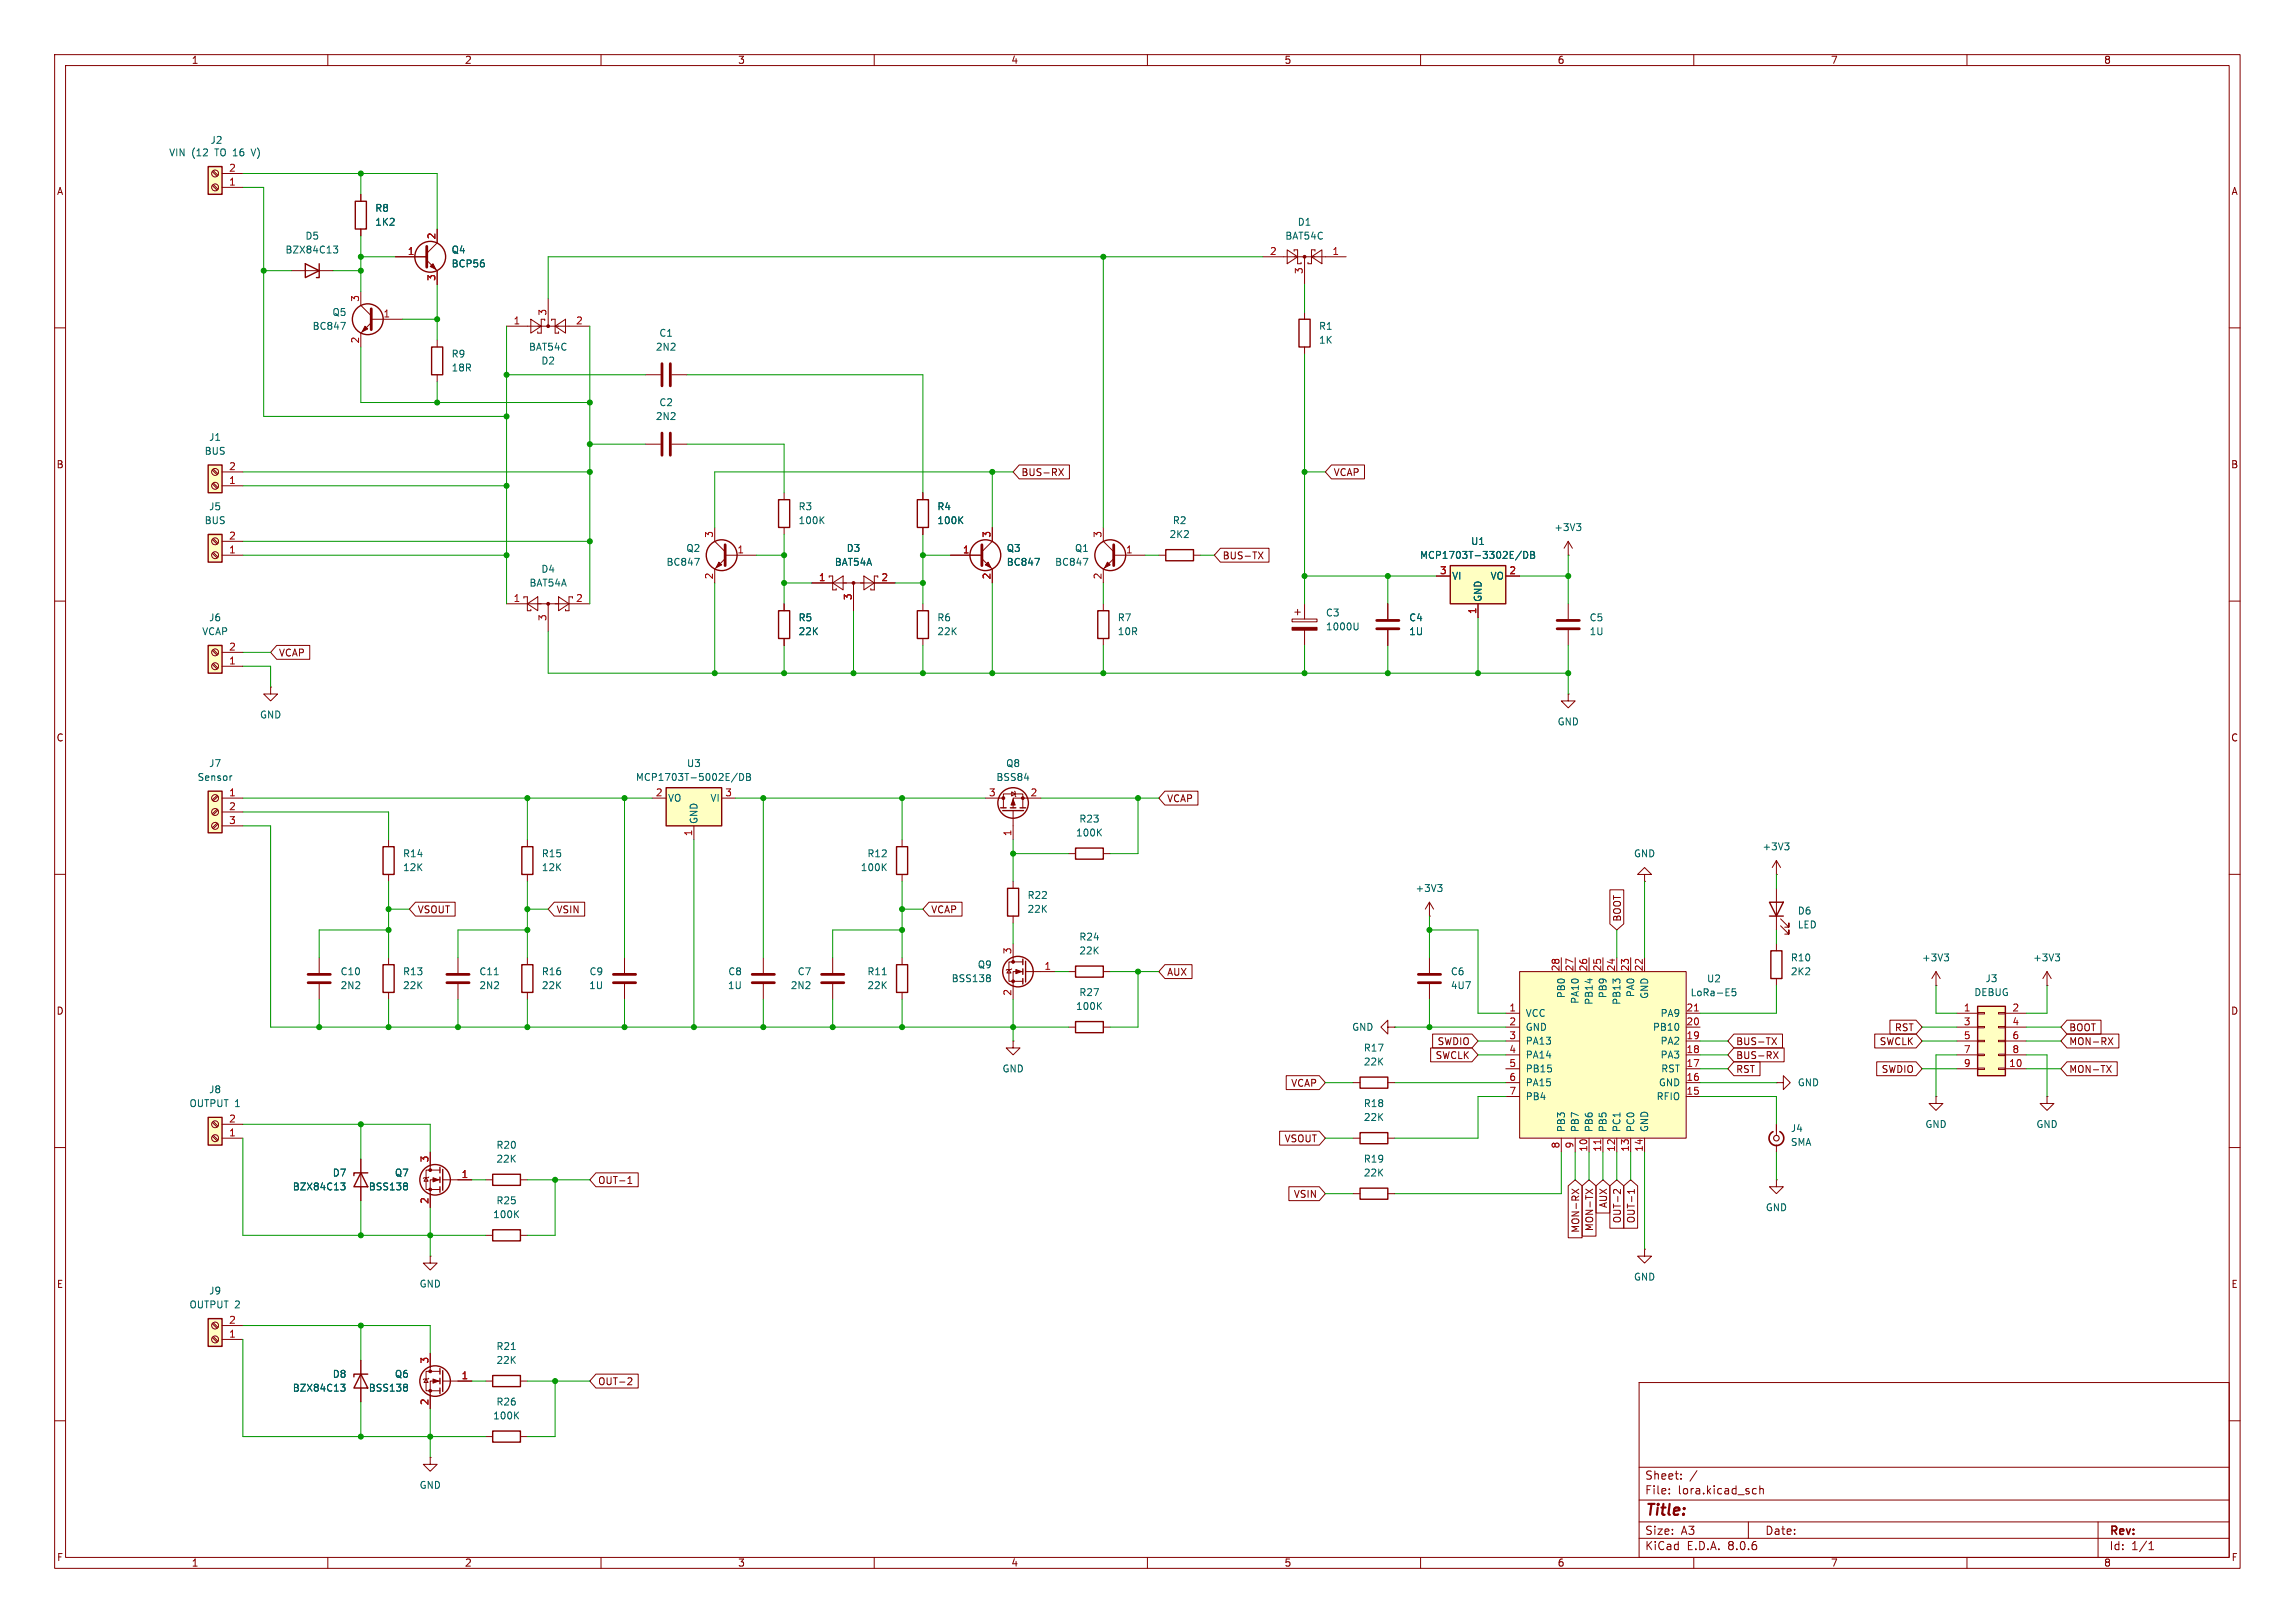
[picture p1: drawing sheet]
<svg xmlns="http://www.w3.org/2000/svg" width="297mm" height="210mm" viewBox="0 0 297 210" stroke-linecap="round" stroke-linejoin="round" font-family="sans-serif">
<defs><g id="words">
<text font-size="2" fill="#840000" x="212.8" y="196.5">Title:</text>
<g font-size="1.5" fill="#840000">
<text x="212.8" y="191.6">Sheet:</text>
<text x="212.8" y="193.5">File:</text>
<text x="217.1" y="193.5">lora.kicad_sch</text>
<text x="212.8" y="200.7">KiCad</text>
<text x="212.8" y="198.7">Size:</text>
<text x="217.5" y="198.7">A3</text>
<text x="218.3" y="200.7">E.D.A.</text>
<text x="223.7" y="200.7">8.0.6</text>
<text x="228.4" y="198.7">Date:</text>
<text x="272.9" y="198.9">Rev:</text>
<text x="272.9" y="200.7">Id:</text>
<text x="275.8" y="200.7">1/1</text>
</g>
<g font-size="1.3" fill="#840000">
<text x="24.7" y="8.4">1</text>
<text x="60.1" y="8.4">2</text>
<text x="95.5" y="8.4">3</text>
<text x="130.8" y="8.4">4</text>
<text x="166.2" y="8.4">5</text>
<text x="201.5" y="8.4">6</text>
<text x="236.9" y="8.4">7</text>
<text x="272.2" y="8.4">8</text>
<text x="7.3" y="25.4">A</text>
<text x="288.7" y="25.4">A</text>
<text x="7.2" y="60.7">B</text>
<text x="132.1" y="61.7">BUS-RX</text>
<text x="172.5" y="61.7">VCAP</text>
<text x="288.7" y="60.7">B</text>
<text x="158.2" y="72.5">BUS-TX</text>
<text x="36" y="85.1">VCAP</text>
<text x="7.2" y="96.1">C</text>
<text x="288.7" y="96.1">C</text>
<text x="151" y="103.9">VCAP</text>
<text x="54" y="118.3">VSOUT</text>
<text x="72" y="118.3">VSIN</text>
<text x="120.4" y="118.3">VCAP</text>
<text x="209.9" y="119.3" transform="rotate(-90 209.9 119.3)">BOOT</text>
<text x="7.2" y="131.4">D</text>
<text x="151" y="126.4">AUX</text>
<text x="288.7" y="131.4">D</text>
<text x="185.7" y="137.2">SWCLK</text>
<text x="186" y="135.4">SWDIO</text>
<text x="224.6" y="135.4">BUS-TX</text>
<text x="224.6" y="137.2">BUS-RX</text>
<text x="243.2" y="135.4">SWCLK</text>
<text x="245.2" y="133.6">RST</text>
<text x="267.7" y="133.6">BOOT</text>
<text x="267.7" y="135.4">MON-RX</text>
<text x="167" y="140.8">VCAP</text>
<text x="224.6" y="139">RST</text>
<text x="243.4" y="139">SWDIO</text>
<text x="267.7" y="139">MON-TX</text>
<text x="166.2" y="147.9">VSOUT</text>
<text x="77.3" y="153.3">OUT-1</text>
<text x="167.4" y="155.1">VSIN</text>
<text x="204.5" y="159.6" transform="rotate(-90 204.5 159.6)">MON-RX</text>
<text x="206.3" y="159.4" transform="rotate(-90 206.3 159.4)">MON-TX</text>
<text x="208.1" y="156.4" transform="rotate(-90 208.1 156.4)">AUX</text>
<text x="209.9" y="158.3" transform="rotate(-90 209.9 158.3)">OUT-2</text>
<text x="211.7" y="158.3" transform="rotate(-90 211.7 158.3)">OUT-1</text>
<text x="7.3" y="166.8">E</text>
<text x="288.7" y="166.8">E</text>
<text x="77.3" y="179.4">OUT-2</text>
<text x="7.3" y="202.1">F</text>
<text x="24.7" y="202.9">1</text>
<text x="60.1" y="202.9">2</text>
<text x="95.5" y="202.9">3</text>
<text x="130.8" y="202.9">4</text>
<text x="166.2" y="202.9">5</text>
<text x="201.5" y="202.9">6</text>
<text x="236.9" y="202.9">7</text>
<text x="272.2" y="202.9">8</text>
<text x="288.7" y="202.1">F</text>
</g>
<g font-size="1.3" fill="#006464">
<text x="21.8" y="20.4">VIN</text>
<text x="24.8" y="20.4">(12</text>
<text x="27.2" y="18.8">J2</text>
<text x="27.9" y="20.4">TO 16</text>
<text x="32.9" y="20.4">V)</text>
<text x="48.5" y="27.6">R8</text>
<text x="48.5" y="29.3">1K2</text>
<text x="167.9" y="29.3">D1</text>
<text x="36.9" y="32.9">BZX84C13</text>
<text x="39.5" y="31.1">D5</text>
<text x="58.4" y="32.9">Q4</text>
<text x="58.4" y="34.7">BCP56</text>
<text x="166.3" y="31.1">BAT54C</text>
<text x="43" y="41">Q5</text>
<text x="40.4" y="42.8">BC847</text>
<text x="58.4" y="46.4">R9</text>
<text x="68.4" y="45.5">BAT54C</text>
<text x="70" y="47.3">D2</text>
<text x="84.8" y="45.5">2N2</text>
<text x="85.3" y="43.7">C1</text>
<text x="170.6" y="42.8">R1</text>
<text x="170.6" y="44.6">1K</text>
<text x="58.4" y="48.2">18R</text>
<text x="85.3" y="52.7">C2</text>
<text x="26.4" y="59">BUS</text>
<text x="27" y="57.2">J1</text>
<text x="84.8" y="54.5">2N2</text>
<text x="26.4" y="68">BUS</text>
<text x="27" y="66.2">J5</text>
<text x="88.8" y="71.6">Q2</text>
<text x="103.3" y="66.2">R3</text>
<text x="103.3" y="68">100K</text>
<text x="109.5" y="71.6">D3</text>
<text x="121.2" y="66.2">R4</text>
<text x="121.2" y="68">100K</text>
<text x="130.2" y="71.6">Q3</text>
<text x="139" y="71.6">Q1</text>
<text x="151.3" y="69.8">2K2</text>
<text x="151.7" y="68">R2</text>
<text x="190.3" y="70.7">U1</text>
<text x="201.1" y="68.9">+3V3</text>
<text x="68.5" y="76">BAT54A</text>
<text x="70" y="74.2">D4</text>
<text x="86.2" y="73.3">BC847</text>
<text x="108" y="73.3">BAT54A</text>
<text x="130.2" y="73.3">BC847</text>
<text x="136.5" y="73.3">BC847</text>
<text x="183.7" y="72.5">MCP1703T-3302E/DB</text>
<text x="187.9" y="75.1">VI</text>
<text x="191.9" y="77.9" transform="rotate(-90 191.9 77.9)">GND</text>
<text x="192.8" y="75.1">VO</text>
<text x="26.1" y="82.3">VCAP</text>
<text x="27" y="80.5">J6</text>
<text x="103.3" y="80.5">R5</text>
<text x="103.3" y="82.3">22K</text>
<text x="121.2" y="80.5">R6</text>
<text x="121.2" y="82.3">22K</text>
<text x="144.6" y="80.5">R7</text>
<text x="144.6" y="82.3">10R</text>
<text x="171.5" y="79.9">C3</text>
<text x="171.5" y="81.7">1000U</text>
<text x="182.3" y="80.5">C4</text>
<text x="182.3" y="82.3">1U</text>
<text x="205.6" y="80.5">C5</text>
<text x="205.6" y="82.3">1U</text>
<text x="33.6" y="93.1">GND</text>
<text x="201.5" y="94">GND</text>
<text x="25.5" y="101.2">Sensor</text>
<text x="27" y="99.4">J7</text>
<text x="82.2" y="101.2">MCP1703T-5002E/DB</text>
<text x="88.8" y="99.4">U3</text>
<text x="128.9" y="101.2">BSS84</text>
<text x="130.1" y="99.4">Q8</text>
<text x="86.4" y="103.9">VO</text>
<text x="90.4" y="106.7" transform="rotate(-90 90.4 106.7)">GND</text>
<text x="91.9" y="103.9">VI</text>
<text x="139.6" y="106.6">R23</text>
<text x="52.1" y="111.1">R14</text>
<text x="52.1" y="112.9">12K</text>
<text x="70.1" y="111.1">R15</text>
<text x="70.1" y="112.9">12K</text>
<text x="111.3" y="112.9">100K</text>
<text x="112.2" y="111.1">R12</text>
<text x="139.2" y="108.4">100K</text>
<text x="211.4" y="111.1">GND</text>
<text x="228" y="110.2">+3V3</text>
<text x="132.9" y="116.5">R22</text>
<text x="132.9" y="118.2">22K</text>
<text x="183.1" y="115.6">+3V3</text>
<text x="232.6" y="118.5">D6</text>
<text x="126.5" y="125.4">Q9</text>
<text x="139.6" y="121.8">R24</text>
<text x="139.6" y="123.6">22K</text>
<text x="231.7" y="124.5">R10</text>
<text x="232.6" y="120.3">LED</text>
<text x="248.7" y="124.5">+3V3</text>
<text x="263" y="124.5">+3V3</text>
<text x="44" y="128.1">2N2</text>
<text x="44" y="126.3">C10</text>
<text x="52.1" y="126.3">R13</text>
<text x="52.1" y="128.1">22K</text>
<text x="62" y="128.1">2N2</text>
<text x="62" y="126.3">C11</text>
<text x="70.1" y="126.3">R16</text>
<text x="70.1" y="128.1">22K</text>
<text x="76.2" y="128.1">1U</text>
<text x="76.2" y="126.3">C9</text>
<text x="94.1" y="128.1">1U</text>
<text x="94.2" y="126.3">C8</text>
<text x="102.3" y="128.1">2N2</text>
<text x="103.2" y="126.3">C7</text>
<text x="112.2" y="126.3">R11</text>
<text x="112.2" y="128.1">22K</text>
<text x="123.1" y="127.2">BSS138</text>
<text x="139.2" y="130.8">100K</text>
<text x="139.6" y="129">R27</text>
<text x="187.7" y="126.3">C6</text>
<text x="187.7" y="128.1">4U7</text>
<text x="197.4" y="131.7">VCC</text>
<text x="202.7" y="129.2" transform="rotate(-90 202.7 129.2)">PB0</text>
<text x="204.5" y="130" transform="rotate(-90 204.5 130)">PA10</text>
<text x="206.3" y="130.1" transform="rotate(-90 206.3 130.1)">PB14</text>
<text x="208" y="129.2" transform="rotate(-90 208 129.2)">PB9</text>
<text x="209.8" y="130.1" transform="rotate(-90 209.8 130.1)">PB13~{}</text>
<text x="211.6" y="129.1" transform="rotate(-90 211.6 129.1)">PA0</text>
<text x="213.4" y="129.3" transform="rotate(-90 213.4 129.3)">GND</text>
<text x="214.8" y="131.7">PA9</text>
<text x="218.7" y="129">LoRa-E5</text>
<text x="220.8" y="127.3">U2</text>
<text x="231.7" y="126.3">2K2</text>
<text x="255.4" y="129">DEBUG</text>
<text x="256.9" y="127.2">J3</text>
<text x="174.9" y="133.5">GND</text>
<text x="176.4" y="136.2">R17</text>
<text x="197.4" y="133.5">GND</text>
<text x="197.4" y="135.3">PA13</text>
<text x="197.4" y="137.1">PA14</text>
<text x="213.8" y="133.5">PB10</text>
<text x="214.8" y="137.1">PA3</text>
<text x="214.8" y="135.3">PA2</text>
<text x="24.5" y="143.4">OUTPUT 1</text>
<text x="27" y="141.6">J8</text>
<text x="129.7" y="138.9">GND</text>
<text x="176.4" y="143.4">R18</text>
<text x="176.4" y="138">22K</text>
<text x="197.4" y="138.9">PB15</text>
<text x="197.4" y="140.7">PA15</text>
<text x="197.4" y="142.5">PB4</text>
<text x="214.3" y="142.5">RFIO</text>
<text x="214.6" y="140.7">GND</text>
<text x="214.9" y="138.9">RST</text>
<text x="232.6" y="140.7">GND</text>
<text x="64.2" y="148.8">R20</text>
<text x="176.4" y="145.2">22K</text>
<text x="202.7" y="146.6" transform="rotate(-90 202.7 146.6)">PB3</text>
<text x="204.5" y="146.6" transform="rotate(-90 204.5 146.6)">PB7</text>
<text x="206.3" y="146.6" transform="rotate(-90 206.3 146.6)">PB6</text>
<text x="208" y="146.6" transform="rotate(-90 208 146.6)">PB5</text>
<text x="209.8" y="146.6" transform="rotate(-90 209.8 146.6)">PC1</text>
<text x="211.6" y="146.6" transform="rotate(-90 211.6 146.6)">PC0</text>
<text x="213.4" y="146.6" transform="rotate(-90 213.4 146.6)">GND</text>
<text x="231.7" y="146.6">J4</text>
<text x="231.7" y="148.4">SMA</text>
<text x="249.1" y="146.1">GND</text>
<text x="263.5" y="146.1">GND</text>
<text x="37.8" y="154.2">BZX84C13</text>
<text x="43" y="152.4">D7</text>
<text x="47.7" y="154.2">BSS138</text>
<text x="51" y="152.4">Q7</text>
<text x="64.2" y="150.6">22K</text>
<text x="64.2" y="156">R25</text>
<text x="176.4" y="150.6">R19</text>
<text x="176.4" y="152.4">22K</text>
<text x="63.8" y="157.8">100K</text>
<text x="228.4" y="156.9">GND</text>
<text x="27" y="167.6">J9</text>
<text x="54.2" y="166.7">GND</text>
<text x="211.4" y="165.8">GND</text>
<text x="24.5" y="169.4">OUTPUT 2</text>
<text x="43" y="178.4">D8</text>
<text x="51" y="178.4">Q6</text>
<text x="64.2" y="174.8">R21</text>
<text x="64.2" y="176.6">22K</text>
<text x="37.8" y="180.2">BZX84C13</text>
<text x="47.7" y="180.2">BSS138</text>
<text x="63.8" y="183.8">100K</text>
<text x="64.2" y="182">R26</text>
<text x="54.2" y="192.8">GND</text>
</g>
<g font-size="1.3" fill="#a90000">
<text x="29.6" y="22.3">2</text>
<text x="29.6" y="24.1">1</text>
<text x="52.7" y="33">1</text>
<text x="56.4" y="31" transform="rotate(-90 56.4 31)">2</text>
<text x="164.3" y="33">2</text>
<text x="168.6" y="35.5" transform="rotate(-90 168.6 35.5)">3</text>
<text x="172.4" y="33">1</text>
<text x="46.5" y="39.1" transform="rotate(-90 46.5 39.1)">3</text>
<text x="49.6" y="41.1">1</text>
<text x="56.4" y="36.4" transform="rotate(-90 56.4 36.4)">3</text>
<text x="70.8" y="40.9" transform="rotate(-90 70.8 40.9)">3</text>
<text x="46.5" y="44.5" transform="rotate(-90 46.5 44.5)">2</text>
<text x="66.4" y="42">1</text>
<text x="74.5" y="42">2</text>
<text x="29.6" y="62.7">1</text>
<text x="29.6" y="60.9">2</text>
<text x="29.6" y="71.7">1</text>
<text x="29.6" y="69.9">2</text>
<text x="92.3" y="69.6" transform="rotate(-90 92.3 69.6)">3</text>
<text x="95.4" y="71.7">1</text>
<text x="124.5" y="71.7">1</text>
<text x="128.2" y="69.6" transform="rotate(-90 128.2 69.6)">3</text>
<text x="142.6" y="69.6" transform="rotate(-90 142.6 69.6)">3</text>
<text x="145.7" y="71.7">1</text>
<text x="66.4" y="77.9">1</text>
<text x="74.5" y="77.9">2</text>
<text x="92.3" y="75" transform="rotate(-90 92.3 75)">2</text>
<text x="105.9" y="75.3">1</text>
<text x="110.3" y="77.7" transform="rotate(-90 110.3 77.7)">3</text>
<text x="114" y="75.3">2</text>
<text x="128.2" y="75" transform="rotate(-90 128.2 75)">2</text>
<text x="142.6" y="75" transform="rotate(-90 142.6 75)">2</text>
<text x="186.3" y="74.4">3</text>
<text x="195.3" y="74.4">2</text>
<text x="70.8" y="80.4" transform="rotate(-90 70.8 80.4)">3</text>
<text x="191.1" y="79.5" transform="rotate(-90 191.1 79.5)">1</text>
<text x="29.6" y="86">1</text>
<text x="29.6" y="84.2">2</text>
<text x="29.6" y="103.1">1</text>
<text x="29.6" y="104.9">2</text>
<text x="29.6" y="106.7">3</text>
<text x="84.8" y="103.1">2</text>
<text x="93.8" y="103.1">3</text>
<text x="127.9" y="103.1">3</text>
<text x="133.3" y="103.1">2</text>
<text x="89.6" y="108.3" transform="rotate(-90 89.6 108.3)">1</text>
<text x="130.9" y="108.3" transform="rotate(-90 130.9 108.3)">1</text>
<text x="130.9" y="123.5" transform="rotate(-90 130.9 123.5)">3</text>
<text x="135.1" y="125.5">1</text>
<text x="201.9" y="125.7" transform="rotate(-90 201.9 125.7)">28</text>
<text x="203.7" y="125.7" transform="rotate(-90 203.7 125.7)">27</text>
<text x="205.5" y="125.7" transform="rotate(-90 205.5 125.7)">26</text>
<text x="207.3" y="125.7" transform="rotate(-90 207.3 125.7)">25</text>
<text x="209.1" y="125.7" transform="rotate(-90 209.1 125.7)">24</text>
<text x="210.9" y="125.7" transform="rotate(-90 210.9 125.7)">23</text>
<text x="212.6" y="125.7" transform="rotate(-90 212.6 125.7)">22</text>
<text x="130.9" y="128.9" transform="rotate(-90 130.9 128.9)">2</text>
<text x="195.3" y="130.9">1</text>
<text x="218.2" y="130.9">21</text>
<text x="254.1" y="130.9">1</text>
<text x="260.4" y="130.9">2</text>
<text x="195.3" y="132.7">2</text>
<text x="195.3" y="134.5">3</text>
<text x="195.3" y="136.3">4</text>
<text x="218.2" y="136.3">18</text>
<text x="218.2" y="134.5">19</text>
<text x="218.2" y="132.7">20</text>
<text x="254.1" y="132.7">3</text>
<text x="254.1" y="134.5">5</text>
<text x="254.1" y="136.3">7</text>
<text x="260.4" y="132.7">4</text>
<text x="260.4" y="134.5">6</text>
<text x="260.4" y="136.3">8</text>
<text x="195.3" y="138.1">5</text>
<text x="195.3" y="139.9">6</text>
<text x="195.3" y="141.7">7</text>
<text x="218.2" y="141.7">15</text>
<text x="218.2" y="139.9">16</text>
<text x="218.2" y="138.1">17</text>
<text x="254.1" y="138.1">9</text>
<text x="259.9" y="138.1">10</text>
<text x="29.6" y="147.1">1</text>
<text x="29.6" y="145.3">2</text>
<text x="201.9" y="148.7" transform="rotate(-90 201.9 148.7)">8</text>
<text x="203.7" y="148.7" transform="rotate(-90 203.7 148.7)">9</text>
<text x="205.5" y="149.1" transform="rotate(-90 205.5 149.1)">10</text>
<text x="207.3" y="149.1" transform="rotate(-90 207.3 149.1)">11</text>
<text x="209.1" y="149.1" transform="rotate(-90 209.1 149.1)">12</text>
<text x="210.9" y="149.1" transform="rotate(-90 210.9 149.1)">13</text>
<text x="212.6" y="149.1" transform="rotate(-90 212.6 149.1)">14</text>
<text x="55.5" y="155.9" transform="rotate(-90 55.5 155.9)">2</text>
<text x="55.5" y="150.5" transform="rotate(-90 55.5 150.5)">3</text>
<text x="59.7" y="152.5">1</text>
<text x="29.6" y="173.1">1</text>
<text x="29.6" y="171.3">2</text>
<text x="55.5" y="176.5" transform="rotate(-90 55.5 176.5)">3</text>
<text x="59.7" y="178.5">1</text>
<text x="55.5" y="181.9" transform="rotate(-90 55.5 181.9)">2</text>
</g>
</g></defs>
<g fill="none" stroke="#840000" stroke-width=".13">
<path d="M7.1 7.1h282.8v195.8h-282.8zM8.5 8.5h280v193h-280zM42.4 7.1v1.4M77.8 7.1v1.4M113.1 7.1v1.4M148.5 7.1v1.4M183.8 7.1v1.4M219.2 7.1v1.4M254.6 7.1v1.4M46.7 25.1v.9M46.7 29.6v.9M46.7 37.7v1.8l1.3 1.4"/>
<path d="M51.2 33.2h4M55.2 33.7l1.4 1.3v1.8M56.6 29.6v1.8l-1.4 1.4M7.1 42.4h1.4M48 41.8l-1.3 1.3v1.8M48 41.3h4.1M56.6 44v.9M56.6 48.5v.9M288.5 42.4h1.4M7.1 77.8h1.4M288.5 77.8h1.4M7.1 113.1h1.4"/>
<path d="M229.9 113.1h.1M229.9 111.4v1.7M229.9 114.9v5.4M229.9 111.4l-.5 .9M229.9 111.4l.5 .9M230.4 119.8l1.1 1.1v-.6v.6h-.5M230.4 118.9l1.1 1.1v-.6v.6h-.5M288.5 113.1h1.4M229.9 122.1v.9M229.9 126.6v.9M250.5 127.5h.1M250.5 125.7l-.5 .9"/>
<path d="M250.5 125.7v1.8M250.5 125.7l.6 .9M264.9 127.5h.1M264.9 125.7l-.5 .9M264.9 125.7v1.8M264.9 125.7l.6 .9M7.1 148.5h1.4M55.1 152.4l.3 .4h-.5zM55.5 152.3l-.1 .1h-.5l-.1 .1M55.7 149.1v2.3M56.9 152.7h-1.2v3.6M56.9 151.4h-1.8v2.5h1.8"/>
<path d="M57.3 152.7h3.8M62.9 152.7h.9M62.9 159.8h.9M67.4 152.7h.8M67.4 159.8h.8M229.9 152.7v.9h.9l-.9 .9-.9-.9h.9M229.9 152.7h.1M229.9 140.1h.9v-.9l.9 .9-.9 .9v-.9M229.9 140.1h.1M229.9 145.5v1.4M229.9 148.2v.9M250.5 141.9v.9h.9l-.9 .9-.9-.9h.9"/>
<path d="M250.5 141.9h.1M264.9 141.9v.9h.9l-.9 .9-.9-.9h.9M264.9 141.9h.1M288.5 148.5h1.4M55.7 162.5v.9h-.9l.9 .9 .9-.9h-.9M55.7 162.5h.1M212.1 178.9h76.4v22.6h-76.4zM7.1 183.8h1.4M55.7 188.6v.9h-.9l.9 .9 .9-.9h-.9M55.7 188.6h.1M212.1 199h76.4M212.1 196.9h76.4"/>
<path d="M212.1 194.1h76.4M212.1 189.9h76.4M216 193.2v.1M216 192.7v.1M217.5 191.3v.1M217.5 190.7v.1M219.6 190.3l-.9 1.4M226.3 196.9v2.1M227 192.6l.3 .1M227.3 193.3h-.3M227.7 192.7l.2-.1 .2 .1 .1 .6M227.7 192.2v1.1"/>
<path d="M271.5 196.9v4.6M278.1 199.8l.3-.3v1M288.5 183.8h1.4M42.4 201.5v1.4M77.8 201.5v1.4M113.1 201.5v1.4M148.5 201.5v1.4M183.8 201.5v1.4M219.2 201.5v1.4M254.6 201.5v1.4M278.1 200.5h.6"/>
</g>
<g fill="none" stroke="#840000" stroke-width=".18">
<path d="M46 26h1.4v3.6h-1.4zM55.9 44.9h1.4v3.6h-1.4zM229 116.7h1.8l-.9 1.8zM229 118.5h1.8M229.2 123h1.4v3.6h-1.4zM56.9 151v.8M56.9 152.3v.7M56.9 153.6v.7M57.3 151.3v2.7M63.8 151.9h3.6v1.5h-3.6zM63.8 159.1h3.6v1.5h-3.6z"/>
<circle cx="55.7" cy="33.2" r="1.99"/>
<circle cx="47.6" cy="41.3" r="1.99"/>
<circle cx="56.3" cy="152.7" r="1.98"/>
</g>
<circle cx="229.9" cy="147.3" r=".36" fill="none" stroke="#840000" stroke-width=".14"/>
<path d="M229.4 146.4a.95 .95 0 0 0-.2 1.5 .95 .95 0 0 0 1.4 0 .95 .95 0 0 0-.3-1.5" fill="none" stroke="#840000" stroke-width=".22"/>
<path d="M48 40v2.7M55.2 31.9v2.7" fill="none" stroke="#840000" stroke-width=".36"/>
<g fill="#840000" stroke="#840000" stroke-width=".13">
<path d="M55.7 34.5l.3-.4 .4 .7z"/>
<path d="M56 152.4l.8 .3-.8 .2z"/>
<path d="M47.2 42.2l.4 .4-.7 .3z"/>
<circle cx="55.7" cy="153.9" r=".18"/>
<circle cx="55.7" cy="151.4" r=".18"/>
</g>
<path d="M44.1 41.7h.6l-.4 .9M231 109.1h.5l-.3 .3M231.3 109.4l.2 .2v.2l-.2 .2M251.6 123.4h.6l-.3 .4M252 123.8l.2 .1v.3l-.2 .1M266 123.4h.5l-.3 .4M266.4 123.8l.1 .1v.3l-.1 .1M52.6 153.1l.1 .1-.1 .3h.1v.3l-.1 .2M66.7 157l.4 .6M67.1 156.7l-.5 .5" fill="none" stroke="#006464" stroke-width=".13"/>
<path d="M255.9 130.2h3.6v9h-3.6z" fill="#ffffc2"/>
<g fill="none" stroke="#840000" stroke-width=".13">
<path d="M253.2 131.1h2.7M253.2 138.3h2.7M253.2 132.9h2.7M253.2 134.7h2.7M253.2 136.5h2.7M255.9 138.2h.9v.2h-.9zM255.9 136.4h.9v.2h-.9zM255.9 134.6h.9v.2h-.9zM255.9 132.8h.9v.2h-.9zM255.9 131h.9v.2h-.9zM258.6 138.2h.9v.2h-.9zM258.6 136.4h.9v.2h-.9z"/>
<path d="M258.6 134.6h.9v.2h-.9zM258.6 132.8h.9v.2h-.9zM258.6 131h.9v.2h-.9zM259.5 131.1h2.7M259.5 138.3h2.7M259.5 132.9h2.7M259.5 134.7h2.7M259.5 136.5h2.7M46.7 176v5.4"/>
</g>
<path d="M255.9 130.2h3.6v9h-3.6zM46.7 177.8l.9 1.8h-1.8zM47.6 177.8h-1.8v.4" fill="none" stroke="#840000" stroke-width=".18"/>
<path d="M44.1 179.1h.6l-.3 .4h.2l.1 .3-.2 .2h-.3" fill="none" stroke="#006464" stroke-width=".13"/>
<path d="M26.9 144.6h1.8v3.6h-1.8z" fill="#ffffc2"/>
<path d="M26.9 144.6h1.8v3.6h-1.8zM46.7 151.8l.9 1.8h-1.8zM47.6 151.8h-1.8v.3" fill="none" stroke="#840000" stroke-width=".18"/>
<g fill="none" stroke="#840000" stroke-width=".13">
<path d="M27.5 145.2l.6 .6M27.5 147l.6 .6M27.6 145.1l.6 .6M27.6 146.9l.6 .6M28.7 147.3h2.7M28.7 145.5h2.7M46.7 150v5.4"/>
<circle cx="27.8" cy="147.3" r=".45"/>
<circle cx="27.8" cy="145.5" r=".45"/>
</g>
<path d="M44.1 153.1h.6l-.3 .3 .2 .1 .1 .3-.2 .2h-.3" fill="none" stroke="#006464" stroke-width=".13"/>
<path d="M26.9 170.6h1.8v3.6h-1.8z" fill="#ffffc2"/>
<path d="M116 109.6h1.5v3.5h-1.5zM116 124.8h1.5v3.6h-1.5zM26.9 170.6h1.8v3.6h-1.8z" fill="none" stroke="#840000" stroke-width=".18"/>
<g fill="none" stroke="#840000" stroke-width=".13">
<path d="M116.7 108.7v.9M116.7 113.1v.9M116.7 123.9v.9M116.7 128.4v.9M27.5 171.3l.6 .6M27.5 173.1l.6 .6M27.6 171.2l.6 .6M27.6 173l.6 .5M28.7 173.3h2.7M28.7 171.5h2.7"/>
<circle cx="27.8" cy="171.5" r=".45"/>
<circle cx="27.8" cy="173.3" r=".45"/>
</g>
<path d="M114.3 112.1l.4 .6M114.7 111.8l-.5 .5M114.2 126.1h.5" fill="none" stroke="#006464" stroke-width=".13"/>
<path d="M86.2 101.9h7.2v5h-7.2z" fill="#ffffc2"/>
<path d="M86.2 101.9h7.2v5h-7.2z" fill="none" stroke="#840000" stroke-width=".18"/>
<g fill="none" stroke="#840000" stroke-width=".13">
<path d="M83.5 48.5h2M86.9 48.5h2M167.6 79.2h.7M167.9 78.8v.8M168.8 78.1v2M167.2 80.1h3.2v.4h-3.2zM168.8 81.5v2M84.4 103.3h1.8M89.8 106.9v1.8M93.4 103.3h1.8M185 118.5h.1M185 116.7l-.6 .9"/>
<path d="M185 116.7v1.8M185 116.7l.5 .9"/>
</g>
<path d="M175.7 80.6v.7v.2h-.3M95.4 100l-.7 1.2M95.7 100.1a.45 .45 0 0 1 .5 .4 .45 .45 0 0 1-.5 .5zM96.6 100.1h.3l.2 .2-.2 .2 .2 .1v.2l-.1 .2h-.4zM96.6 100.5h.3M186.1 114.5h.5l-.3 .3M186.4 114.8l.2 .2v.2l-.2 .2" fill="none" stroke="#006464" stroke-width=".13"/>
<path d="M85.7 47.1v2.8M86.7 47.1v2.8" fill="none" stroke="#840000" stroke-width=".36"/>
<path d="M167.2 81.2h3.2v.3h-3.2z" fill="#840000" stroke="#840000" stroke-width=".13"/>
<path d="M187.7 73.2h7.2v4.9h-7.2z" fill="#ffffc2"/>
<path d="M168.1 41.3h1.4v3.6h-1.4zM187.7 73.2h7.2v4.9h-7.2zM176 139.4h3.6v1.4h-3.6zM176 146.6h3.6v1.4h-3.6zM176 153.7h3.6v1.5h-3.6z" fill="none" stroke="#840000" stroke-width=".18"/>
<g fill="none" stroke="#840000" stroke-width=".13">
<path d="M163.4 33.2h10.8M166.6 32.3l1.3 .9-1.3 .9zM167.5 32.5v-.2h.4v1.8h.5v-.2M168.8 33.2v3.6M169.7 33.2l1.4-.9v1.8zM170.2 32.5v-.2h-.5v1.8h-.4v-.2M168.8 40.4v.9M168.8 44.9v.9M179.6 78.1v2M185.9 74.5h1.8M191.3 78.1v1.8M194.9 74.5h1.8"/>
<path d="M202.9 71.8h.1M202.9 70v1.8M202.9 78.1v2M202.9 70l-.5 .9M202.9 70l.6 .9M179.6 81.5v2M202.9 81.5v2M179.6 132.9v-.9l-.9 .9 .9 .9v-.9h.9M180.5 132.9h.1M175.1 147.3h.9M175.1 154.5h.9M175.1 140.1h.9"/>
<path d="M179.6 147.3h.9M179.6 154.5h.9M179.6 140.1h.9"/>
</g>
<path d="M196.9 71.3l-.8 1.2M197.2 71.4a.45 .45 0 0 1 .5 .4 .45 .45 0 0 1-.5 .5zM198.1 71.4h.3l.2 .1-.2 .3 .2 .1v.2l-.2 .2h-.3zM198.1 71.8h.3M204 67.8h.6l-.3 .3M204.4 68.1l.2 .2v.2l-.2 .2" fill="none" stroke="#006464" stroke-width=".13"/>
<path d="M178.2 80.3h2.8M178.2 81.4h2.8M201.5 80.3h2.9M201.5 81.4h2.9" fill="none" stroke="#840000" stroke-width=".36"/>
<circle cx="168.8" cy="33.2" r=".18" fill="#840000" stroke="#840000" stroke-width=".13"/>
<path d="M26.9 102.4h1.8v5.4h-1.8z" fill="#ffffc2"/>
<g fill="none" stroke="#840000" stroke-width=".18">
<path d="M39.5 34.1l1.8 .9-1.8 .9zM41.3 34.1v1.8h-.4M26.9 102.4h1.8v5.4h-1.8z"/>
<circle cx="93.4" cy="71.8" r="1.99"/>
</g>
<g fill="none" stroke="#840000" stroke-width=".13">
<path d="M37.7 35h5.4M92.5 68.2v1.8l1.3 1.4M93.8 72.3l-1.3 1.3v1.8M93.8 71.8h4.1M28.1 106.5l-.6 .6M28.1 104.7l-.6 .6M28.1 102.9l-.6 .6M28.2 106.6l-.6 .6M28.2 104.8l-.6 .6M28.2 103l-.6 .6M28.7 103.3h2.7M28.7 105.1h2.7"/>
<path d="M28.7 106.9h2.7M185 123.9v2M185 127.3v2"/>
<circle cx="27.8" cy="103.3" r=".45"/>
<circle cx="27.8" cy="106.9" r=".45"/>
<circle cx="27.8" cy="105.1" r=".45"/>
</g>
<path d="M43.1 31.8h.6l-.3 .4 .3 .1v.3l-.2 .1h-.2M89.9 72.3h.6l-.4 .8M30 100.4h-.2" fill="none" stroke="#006464" stroke-width=".13"/>
<path d="M93.8 70.5v2.7M183.6 126.1h2.8M183.6 127.2h2.8" fill="none" stroke="#840000" stroke-width=".36"/>
<path d="M93 72.7l.4 .4-.7 .4z" fill="#840000" stroke="#840000" stroke-width=".13"/>
<path d="M196.7 125.7h21.5v21.6h-21.5z" fill="#ffffc2"/>
<g fill="none" stroke="#840000" stroke-width=".13">
<path d="M142.8 68.2v1.8l1.3 1.4M142.8 78.1v.9M144.1 72.3l-1.3 1.3v1.8M144.1 71.8h4.1M150 71.8h.9M154.5 71.8h.9M142.8 82.6v.9M212.8 113.1h.9l-.9-.8-.9 .8h.9v.9M212.8 114h.1M194.9 131.1h1.8M194.9 138.3h1.8M194.9 136.5h1.8"/>
<path d="M194.9 134.7h1.8M194.9 132.9h1.8M196.7 125.7h21.5v21.6h-21.5zM202.1 123.9v1.8M203.8 123.9v1.8M205.6 123.9v1.8M207.4 123.9v1.8M209.2 123.9v1.8M211 123.9v1.8M212.8 123.9v1.8M218.2 131.1h1.8M218.2 138.3h1.8"/>
<path d="M218.2 136.5h1.8M218.2 134.7h1.8M218.2 132.9h1.8M194.9 141.9h1.8M194.9 140.1h1.8M202.1 147.3v1.8M203.8 147.3v1.8M205.6 147.3v1.8M207.4 147.3v1.8M209.2 147.3v1.8M211 147.3v1.8M212.8 147.3v1.8"/>
<path d="M218.2 141.9h1.8M218.2 140.1h1.8"/>
</g>
<path d="M219.3 130.8h.5M207.1 147.5v.5" fill="none" stroke="#a90000" stroke-width=".13"/>
<path d="M140.2 72.3h.6l-.4 .8M224.6 127.9h-.4l-.1 .5 .2-.1h.3l.1 .2-.1 .3h-.1h-.4" fill="none" stroke="#006464" stroke-width=".13"/>
<g fill="none" stroke="#840000" stroke-width=".18">
<path d="M142.1 79h1.4v3.6h-1.4zM150.9 71.1h3.6v1.5h-3.6z"/>
<circle cx="143.7" cy="71.8" r="1.99"/>
</g>
<path d="M144.1 70.5v2.7" fill="none" stroke="#840000" stroke-width=".36"/>
<path d="M143.3 72.7l.4 .4-.7 .4z" fill="#840000" stroke="#840000" stroke-width=".13"/>
<path d="M26.9 21.6h1.8v3.5h-1.8z" fill="#ffffc2"/>
<path d="M26.9 21.6h1.8v3.5h-1.8zM118.7 79h1.5v3.6h-1.5z" fill="none" stroke="#840000" stroke-width=".18"/>
<g fill="none" stroke="#840000" stroke-width=".13">
<path d="M27.5 22.2l.6 .6M27.5 24l.6 .6M27.6 22.1l.6 .6M27.6 23.9l.6 .6M28.7 24.2h2.7M28.7 22.5h2.7M70.9 38.6v3.6M65.6 42.2h10.7M68.7 41.3l1.3 .9-1.3 .9zM70.5 41.5v-.2h-.5v1.8h-.4v-.2M71.4 41.5v-.2h.4v1.8h.5v-.2M71.8 42.2l1.4-.9v1.8z"/>
<path d="M119.4 78.1v.9M35 88.9v.9h.9l-.9 .9-.9-.9h.9M35 88.9h.1M119.4 82.6v.9M202.9 89.8v.9h.9l-.9 .9-.8-.9h.8M202.9 89.8h.1M212.8 161.6v.9h.9l-.9 .9-.9-.9h.9M212.8 161.6h.1"/>
<circle cx="27.8" cy="24.2" r=".45"/>
<circle cx="27.8" cy="22.5" r=".45"/>
</g>
<path d="M32.5 19.3l.3 .9" fill="none" stroke="#006464" stroke-width=".13"/>
<circle cx="70.9" cy="42.2" r=".18" fill="#840000" stroke="#840000" stroke-width=".13"/>
<path d="M26.9 60.2h1.8v3.6h-1.8z" fill="#ffffc2"/>
<path d="M26.9 60.2h1.8v3.6h-1.8zM100.8 79h1.4v3.6h-1.4zM100.8 64.7h1.4v3.5h-1.4z" fill="none" stroke="#840000" stroke-width=".18"/>
<g fill="none" stroke="#840000" stroke-width=".13">
<path d="M27.5 60.8l.6 .6M27.5 62.6l.6 .6M27.6 60.7l.6 .6M27.6 62.5l.6 .6M28.7 62.9h2.7M28.7 61.1h2.7M101.5 63.8v.9M101.5 68.2v.9M101.5 78.1v.9M101.5 82.6v.9"/>
<circle cx="27.8" cy="62.9" r=".45"/>
<circle cx="27.8" cy="61.1" r=".45"/>
</g>
<path d="M106.3 67.2l.3 .6M106.6 66.9l-.5 .5" fill="none" stroke="#006464" stroke-width=".13"/>
<path d="M26.9 83.5h1.8v3.6h-1.8z" fill="#ffffc2"/>
<g fill="none" stroke="#840000" stroke-width=".18">
<path d="M26.9 83.5h1.8v3.6h-1.8zM129.5 104.5h.7M129.8 104.9h2.7M130.7 104.5h.8M132 104.5h.7"/>
<circle cx="131.1" cy="103.9" r="1.98"/>
</g>
<g fill="none" stroke="#840000" stroke-width=".13">
<path d="M27.5 84.2l.6 .6M27.5 86l.6 .6M27.6 84.1l.6 .5M27.6 85.8l.6 .6M28.7 86.2h2.7M28.7 84.4h2.7M127.5 103.3h2.4M129.9 104.5v-1.8h2.5v1.8M130.9 102.5l.5 .2-.5 .3zM131.1 104.9v3.8M131.3 102.4l.1 .1v.5l.1 .1M134.7 103.3h-3.6v1.2"/>
<circle cx="27.8" cy="86.2" r=".45"/>
<circle cx="27.8" cy="84.4" r=".45"/>
</g>
<g fill="#840000" stroke="#840000" stroke-width=".13">
<path d="M131.1 103.5l.3 .7h-.6z"/>
<circle cx="132.4" cy="103.3" r=".18"/>
<circle cx="129.9" cy="103.3" r=".18"/>
</g>
<path d="M26.9 69.1h1.8v3.6h-1.8z" fill="#ffffc2"/>
<g fill="none" stroke="#840000" stroke-width=".18">
<path d="M26.9 69.1h1.8v3.6h-1.8zM118.7 64.7h1.5v3.5h-1.5zM49.6 109.6h1.4v3.5h-1.4zM67.5 109.6h1.5v3.5h-1.5zM130.4 114.9h1.4v3.6h-1.4zM139.2 109.7h3.6v1.5h-3.6zM49.6 124.8h1.4v3.6h-1.4zM67.5 124.8h1.5v3.6h-1.5zM132.4 124.1v.7M132.4 125.4v.7M132.4 126.6v.7M132.7 124.4v2.7"/>
<path d="M139.2 125h3.6v1.4h-3.6zM139.2 132.2h3.6v1.4h-3.6zM56.9 177.1v.7M56.9 178.3v.8M56.9 179.6v.7M57.3 177.4v2.6M63.8 178h3.6v1.4h-3.6zM63.8 185.2h3.6v1.4h-3.6z"/>
<circle cx="127.5" cy="71.8" r="1.99"/>
<circle cx="131.7" cy="125.7" r="1.98"/>
<circle cx="56.3" cy="178.7" r="1.98"/>
</g>
<g fill="none" stroke="#840000" stroke-width=".13">
<path d="M46.7 25.1v.9M46.7 29.6v.9M51.2 33.2h4M56.6 29.6v1.8M56.6 35v1.8M83.5 57.5h2M86.9 57.5h2M27.5 69.8l.6 .6M27.5 71.6l.6 .6M27.6 69.7l.6 .6M27.6 71.5l.6 .6M28.7 71.8h2.7"/>
<path d="M28.7 70h2.7M65.6 78.1h10.7M67.8 77.4v-.2h.4v1.8h.5v-.2M68.2 78.1l1.4-.9v1.8zM70.9 78.1v3.6M72.3 77.2l1.3 .9-1.3 .9zM74.1 77.2h-.5v1.8h-.4v-.2M101.5 78.1v.9M105.1 75.4h10.7M107.3 74.7v-.2h.5v1.8h.4v-.1M107.8 75.4l1.3-.9v1.8zM110.5 75.4v3.6"/>
<path d="M111.8 74.5l1.3 .9-1.3 .9zM113.6 74.5h-.5v1.8h-.4v-.1M119.4 63.8v.9M119.4 68.2v.9M123 71.8h4.1M127.1 72.3l1.3 1.3v1.8M128.4 68.2v1.8l-1.3 1.4M131.9 60.2h6.5v1.8h-6.5l-.8-.9zM137 60.6l.6 .9M137.6 60.6l-.6 .9M157.9 70.9h6.3v1.8h-6.3l-.7-.9zM162.9 71.4l.5 .9"/>
<path d="M163.4 71.4l-.5 .9M172.3 60.2h4.3v1.8h-4.3l-.8-.9zM179.6 78.1v2M185.9 74.5h1.8M191.3 78.1v1.8M194.9 74.5h1.8M35.8 83.5h4.3v1.8h-4.3l-.8-.9zM101.5 82.6v.9M179.6 81.5v2M50.3 108.7v.9M50.3 113.1v.9M53.8 116.7h5.1v1.8h-5.1l-.8-.9z"/>
<path d="M68.2 108.7v.9M68.2 113.1v.9M71.7 116.7h4v1.8h-4l-.8-.9zM120.2 116.7h4.3v1.8h-4.3l-.8-.9zM131.1 114v.9M131.1 118.5v.9M138.3 110.5h.9M142.8 110.5h.9M150.8 102.4h4.2v1.8h-4.2l-.8-.9zM208.3 115.1h1.8v4.4l-.9 .8-.9-.8zM41.3 123.9v2M41.3 127.3v2"/>
<path d="M50.3 123.9v.9M50.3 128.4v.9M59.3 123.9v2M59.3 127.3v2M68.2 123.9v.9M68.2 128.4v.9M80.8 123.9v2M80.8 127.3v2M98.8 123.9v2M98.8 127.3v2M107.8 123.9v2M107.8 127.3v2"/>
<path d="M130.6 125.5l.2 .4h-.5zM130.9 125.4l-.1 .1h-.5h-.1M131.1 134.7v.9h-.9l.9 .9 .9-.9h-.9M131.1 134.7h.1M131.1 122.1v2.4M132.4 125.7h-1.3v3.6M132.4 124.5h-1.8v2.5h1.8M132.7 125.7h3.8M138.3 125.7h.9M138.3 132.9h.9M142.8 125.7h.9M142.8 132.9h.9"/>
<path d="M150.8 124.8h3.5v1.8h-3.5l-.8-.9zM166.5 139.2h4.2l.8 .9-.8 .9h-4.2zM185.1 135.6h5.4l.8 .9-.8 .9h-5.4zM185.4 133.8h5.1l.8 .9-.8 .9h-5.1zM224.4 137.4h3.4v1.8h-3.4l-.8-.9zM224.4 133.8h6.3v1.8h-6.3l-.8-.9zM224.4 135.6h6.5v1.8h-6.5l-.8-.9zM229.3 134.3l.6 .9M229.5 136.1l.6 .9M229.9 134.3l-.6 .9M230.1 136.1l-.6 .9M242.6 133.8h5.4l.7 .9-.7 .9h-5.4z"/>
<path d="M242.9 137.4h5.1l.7 .9-.7 .9h-5.1zM244.6 132h3.4l.7 .9-.7 .9h-3.4zM267.5 132h4.4v1.8h-4.4l-.8-.9zM267.5 133.8h6.7v1.8h-6.7l-.8-.9zM267.5 137.4h6.5v1.8h-6.5l-.8-.9zM272.6 137.9l.6 .9M272.8 134.3l.6 .9M273.2 137.9l-.6 .9M273.4 134.3l-.6 .9M46.7 150v1.8M46.7 153.6v1.8M55.7 149.1v1.8"/>
<path d="M55.7 154.5v1.8M59.3 152.7h1.8M77.1 151.8h5.5v1.8h-5.5l-.8-.9zM81.3 153.1h.5M81.3 152.5l.2-.3v.9M165.6 146.4h5.1l.8 .9-.8 .9h-5.1zM166.8 153.6h3.9l.8 .9-.8 .9h-3.9zM202.9 153.4l.9-.7 .9 .7v6.8h-1.8zM203.4 153.9l.9 .6M204.3 153.9l-.9 .6M204.7 153.4l.9-.7 .9 .7v6.5h-1.8zM205.2 153.9l.9 .6"/>
<path d="M206.1 153.9l-.9 .6M206.5 153.4l.9-.7 .9 .7v3.6h-1.8zM208.3 153.4l.9-.7 .9 .7v5.5h-1.8zM209.7 153.9v.6l-.6-.6-.2 .1-.1 .3M210.1 153.4l.9-.7 .9 .7v5.5h-1.8zM211.5 153.9v.5M211.5 154.2h-.9l.3 .2M46.7 176v1.8M46.7 179.6v1.8M55.1 178.4l.3 .5h-.5zM55.5 178.3l-.1 .1h-.5l-.1 .1M55.7 175.1v2.3"/>
<path d="M56.9 178.7h-1.2v3.6M56.9 177.4h-1.8v2.6h1.8M57.3 178.7h3.8M62.9 178.7h.9M67.4 178.7h.8M77.1 177.8h5.5v1.8h-5.5l-.8-.9zM81.4 178.3h.3l.1 .2-.6 .7h.6M62.9 185.9h.9M67.4 185.9h.8"/>
<circle cx="27.8" cy="70" r=".45"/>
<circle cx="27.8" cy="71.8" r=".45"/>
</g>
<g fill="#840000" stroke="#840000" stroke-width=".13">
<path d="M127.9 72.7l.3 .8-.7-.4z"/>
<path d="M131.5 125.5l.7 .2-.7 .3z"/>
<path d="M56 178.4l.8 .3-.8 .3z"/>
<circle cx="110.5" cy="75.4" r=".18"/>
<circle cx="131.1" cy="127" r=".18"/>
<circle cx="131.1" cy="124.5" r=".18"/>
<circle cx="70.9" cy="78.1" r=".18"/>
<circle cx="55.7" cy="180" r=".18"/>
<circle cx="55.7" cy="177.4" r=".18"/>
</g>
<g fill="none" stroke="#840000" stroke-width=".36">
<path d="M85.7 56v2.9M86.7 56v2.9M127.1 70.5v2.7M39.9 126.1h2.8M39.9 127.2h2.8M57.8 126.1h2.9M57.8 127.2h2.9M79.4 126.1h2.9M79.4 127.2h2.9M97.3 126.1h2.9M97.3 127.2h2.9M106.3 126.1h2.9"/>
<path d="M106.3 127.2h2.9"/>
</g>
<g fill="none" stroke="#006464" stroke-width=".13">
<path d="M124.2 67.2l.4 .6M124.6 66.9l-.5 .5M133.9 72.3h.6l-.4 .8M196.9 71.3l-.8 1.2M197.2 71.4a.45 .45 0 0 1 .5 .4 .45 .45 0 0 1-.5 .5zM198.1 71.4h.3l.2 .1-.2 .3 .2 .1v.2l-.2 .2h-.3zM198.1 71.8h.3M142.2 107.7l.3 .5M142.5 107.3l-.5 .5M64 126.1h.5M128 126.1l.2 .2-.2 .2 .2 .2v.2l-.2 .1M142.2 130.1l.3 .5"/>
<path d="M142.5 129.7l-.5 .5M44.1 153.1h.6l-.3 .3 .2 .1 .1 .3-.2 .2h-.3M52.6 153.1l.1 .1-.1 .3h.1v.3l-.1 .2M44.1 179.1h.6l-.3 .4h.2l.1 .3-.2 .2h-.3M52.6 179.1l.1 .2-.1 .2 .1 .1v.2l-.1 .2M66.2 174.6h.5M66.7 183.1l.4 .5M67.1 182.7l-.5 .5"/>
</g>
<g fill="none" stroke="#009600" stroke-width=".13">
<path d="M31.4 22.5h25.2v7.1M31.4 24.2h2.7v29.7h31.5M34.1 35h3.6M43.1 35h3.6M46.7 33.2h4.5M46.7 22.5v2.6M46.7 30.5v7.2M56.6 36.8v7.2M142.8 33.2v35M163.4 33.2h-92.5v5.4M168.8 36.8v3.6M46.7 44.9v7.2h29.6"/>
<path d="M52.1 41.3h4.5M56.6 49.4v2.7M65.6 48.5h17.9M65.6 42.2v35.9M76.3 57.5h7.2M76.3 42.2v35.9M88.9 48.5h30.5v15.3M88.9 57.5h12.6v6.3M168.8 45.8v32.3M31.4 62.9h34.2M31.4 61.1h44.9M31.4 71.8h34.2"/>
<path d="M31.4 70h44.9M92.5 75.4v11.7M97.9 71.8h3.6M101.5 75.4h3.6M101.5 69.1v9M110.5 79v8.1M115.8 75.4h3.6M119.4 69.1v9M119.4 71.8h3.6M128.4 61.1v7.1M128.4 75.4v11.7M131.1 61.1h-38.6v7.1"/>
<path d="M142.8 75.4v2.7M148.2 71.8h1.8M155.4 71.8h1.8M168.8 61.1h2.7M168.8 74.5h17.1M179.6 74.5v3.6M191.3 79.9v7.2M196.7 74.5h6.2M202.9 71.8v6.3M31.4 86.2h3.6v2.7M31.4 84.4h3.6M70.9 81.7v5.4h132"/>
<path d="M101.5 83.5v3.6M119.4 83.5v3.6M142.8 83.5v3.6M168.8 83.5v3.6M179.6 83.5v3.6M202.9 83.5v6.3M31.4 106.9h3.6v26h103.3M31.4 103.3h53M31.4 105.1h18.9v3.6M50.3 117.6h2.7M50.3 114v9.9M68.2 117.6h2.7"/>
<path d="M68.2 103.3v5.4M68.2 114v9.9M80.8 103.3v20.6M89.8 108.7v24.2M95.2 103.3h32.3M98.8 103.3v20.6M116.7 117.6h2.7M116.7 103.3v5.4M116.7 114v9.9M131.1 110.5h7.2M131.1 108.7v5.3M131.1 119.4v2.7"/>
<path d="M134.7 103.3h15.3M147.3 103.3v7.2h-3.6M185 118.5v5.4M212.8 114v9.9M229.9 113.1v1.8M41.3 129.3v3.6M50.3 120.3h-9v3.6M50.3 129.3v3.6M59.3 129.3v3.6M68.2 129.3v3.6M68.2 120.3h-8.9v3.6M80.8 129.3v3.6"/>
<path d="M98.8 129.3v3.6M107.8 129.3v3.6M116.7 120.3h-8.9v3.6M116.7 129.3v3.6M131.1 129.3v5.4M136.5 125.7h1.8M143.7 125.7h6.3M147.3 125.7v7.2h-3.6M180.5 132.9h14.4M185 120.3h6.3v10.8h3.6M185 129.3v3.6M191.3 136.5h3.6"/>
<path d="M191.3 134.7h3.6M209.2 120.3v3.6M220 136.5h3.6M220 134.7h3.6M220 138.3h3.6M229.9 127.5v3.6h-9.9M229.9 120.3v1.8M248.7 132.9h4.5M248.7 134.7h4.5M248.7 138.3h4.5M250.5 127.5v3.6h2.7M253.2 136.5h-2.7v5.4"/>
<path d="M262.2 132.9h4.5M262.2 136.5h2.7v5.4M262.2 134.7h4.5M262.2 138.3h4.5M264.9 127.5v3.6h-2.7M31.4 147.3v12.5h31.5M31.4 145.5h24.3v3.6M46.7 145.5v4.5M46.7 155.4v4.4M55.7 156.3v6.2M61.1 152.7h1.8M68.2 152.7h8.1"/>
<path d="M71.8 152.7v7.1h-3.6M171.5 140.1h3.6M171.5 154.5h3.6M171.5 147.3h3.6M180.5 140.1h14.4M194.9 141.9h-3.6v5.4h-10.8M202.1 149.1v5.4h-21.6M203.8 149.1v3.6M205.6 149.1v3.6M207.4 149.1v3.6M209.2 149.1v3.6M211 149.1v3.6"/>
<path d="M212.8 149.1v12.5M220 141.9h9.9v3.6M220 140.1h9.9M229.9 149.1v3.6M31.4 173.3v12.6h31.5M31.4 171.5h24.3v3.6M46.7 171.5v4.5M61.1 178.7h1.8M68.2 178.7h8.1M71.8 178.7v7.2h-3.6M46.7 181.4v4.5M55.7 182.3v6.3"/>
</g>
<g fill="#009600" stroke="#009600" stroke-width=".13">
<circle cx="131.1" cy="132.9" r=".32"/>
<circle cx="131.1" cy="110.5" r=".32"/>
<circle cx="116.7" cy="117.6" r=".32"/>
<circle cx="147.3" cy="125.7" r=".32"/>
<circle cx="142.8" cy="87.1" r=".32"/>
<circle cx="147.3" cy="103.3" r=".32"/>
<circle cx="116.7" cy="132.9" r=".32"/>
<circle cx="107.8" cy="132.9" r=".32"/>
<circle cx="98.8" cy="132.9" r=".32"/>
<circle cx="110.5" cy="87.1" r=".32"/>
<circle cx="98.8" cy="103.3" r=".32"/>
<circle cx="116.7" cy="103.3" r=".32"/>
<circle cx="116.7" cy="120.3" r=".32"/>
<circle cx="185" cy="120.3" r=".32"/>
<circle cx="185" cy="132.9" r=".32"/>
<circle cx="191.3" cy="87.1" r=".32"/>
<circle cx="179.6" cy="74.5" r=".32"/>
<circle cx="168.8" cy="87.1" r=".32"/>
<circle cx="179.6" cy="87.1" r=".32"/>
<circle cx="202.9" cy="74.5" r=".32"/>
<circle cx="202.9" cy="87.1" r=".32"/>
<circle cx="168.8" cy="74.5" r=".32"/>
<circle cx="68.2" cy="132.9" r=".32"/>
<circle cx="59.3" cy="132.9" r=".32"/>
<circle cx="46.7" cy="145.5" r=".32"/>
<circle cx="41.3" cy="132.9" r=".32"/>
<circle cx="71.8" cy="152.7" r=".32"/>
<circle cx="92.5" cy="87.1" r=".32"/>
<circle cx="76.3" cy="70" r=".32"/>
<circle cx="76.3" cy="57.5" r=".32"/>
<circle cx="76.3" cy="52.1" r=".32"/>
<circle cx="76.3" cy="61.1" r=".32"/>
<circle cx="65.6" cy="71.8" r=".32"/>
<circle cx="65.6" cy="62.9" r=".32"/>
<circle cx="65.6" cy="53.9" r=".32"/>
<circle cx="56.6" cy="52.1" r=".32"/>
<circle cx="68.2" cy="103.3" r=".32"/>
<circle cx="68.2" cy="117.6" r=".32"/>
<circle cx="80.8" cy="103.3" r=".32"/>
<circle cx="89.8" cy="132.9" r=".32"/>
<circle cx="80.8" cy="132.9" r=".32"/>
<circle cx="119.4" cy="87.1" r=".32"/>
<circle cx="119.4" cy="75.4" r=".32"/>
<circle cx="128.4" cy="61.1" r=".32"/>
<circle cx="119.4" cy="71.8" r=".32"/>
<circle cx="101.5" cy="71.8" r=".32"/>
<circle cx="128.4" cy="87.1" r=".32"/>
<circle cx="101.5" cy="87.1" r=".32"/>
<circle cx="101.5" cy="75.4" r=".32"/>
<circle cx="142.8" cy="33.2" r=".32"/>
<circle cx="168.8" cy="61.1" r=".32"/>
<circle cx="34.1" cy="35" r=".32"/>
<circle cx="46.7" cy="35" r=".32"/>
<circle cx="46.7" cy="22.5" r=".32"/>
<circle cx="56.6" cy="41.3" r=".32"/>
<circle cx="65.6" cy="48.5" r=".32"/>
<circle cx="46.7" cy="33.2" r=".32"/>
<circle cx="46.7" cy="159.8" r=".32"/>
<circle cx="55.7" cy="159.8" r=".32"/>
<circle cx="46.7" cy="171.5" r=".32"/>
<circle cx="55.7" cy="185.9" r=".32"/>
<circle cx="46.7" cy="185.9" r=".32"/>
<circle cx="71.8" cy="178.7" r=".32"/>
<circle cx="68.2" cy="120.3" r=".32"/>
<circle cx="50.3" cy="120.3" r=".32"/>
<circle cx="50.3" cy="117.6" r=".32"/>
<circle cx="50.3" cy="132.9" r=".32"/>
</g>
<use href="#words"/>
</svg>
